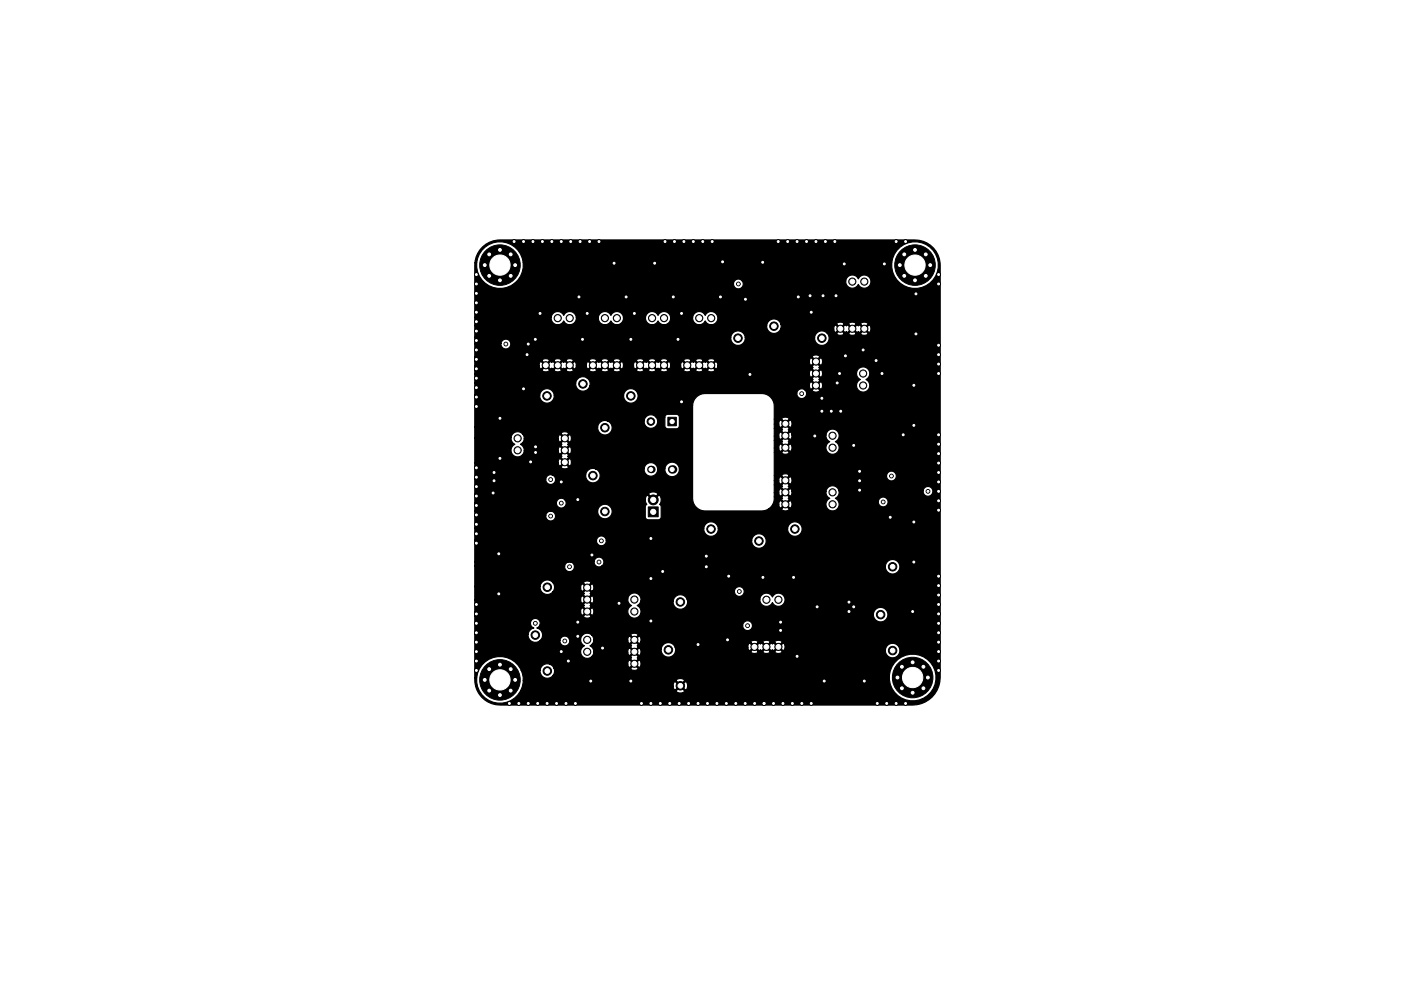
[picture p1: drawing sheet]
<svg xmlns="http://www.w3.org/2000/svg" width="297mm" height="210mm" viewBox="0 0 297 210" stroke-linecap="round" stroke-linejoin="round" font-family="sans-serif">
<g fill="#000" stroke="#000" stroke-width=".21">
<path d="M141.6 88.5h1.8v1.8h-1.8zM137.5 107.5h2v2.1h-2z"/>
<circle cx="101" cy="58.2" r=".4"/>
<circle cx="102.8" cy="56.2" r=".45"/>
<circle cx="103.7" cy="54" r=".45"/>
<circle cx="103.7" cy="58.5" r=".45"/>
<circle cx="106" cy="59.5" r=".45"/>
<circle cx="106" cy="53" r=".45"/>
<circle cx="106" cy="56.2" r="4.3"/>
<circle cx="108.3" cy="54" r=".45"/>
<circle cx="108.3" cy="58.5" r=".45"/>
<circle cx="109" cy="51.2" r=".4"/>
<circle cx="109.2" cy="56.2" r=".45"/>
<circle cx="111" cy="51.2" r=".4"/>
<circle cx="113" cy="51.2" r=".4"/>
<circle cx="115" cy="51.2" r=".4"/>
<circle cx="117" cy="51.2" r=".4"/>
<circle cx="119" cy="51.2" r=".4"/>
<circle cx="121" cy="51.2" r=".4"/>
<circle cx="123" cy="51.2" r=".4"/>
<circle cx="125" cy="51.2" r=".4"/>
<circle cx="127" cy="51.2" r=".4"/>
<circle cx="130.2" cy="55.8" r=".4"/>
<circle cx="138.8" cy="55.8" r=".4"/>
<circle cx="141" cy="51.2" r=".4"/>
<circle cx="143" cy="51.2" r=".4"/>
<circle cx="145" cy="51.2" r=".4"/>
<circle cx="147" cy="51.2" r=".4"/>
<circle cx="149" cy="51.2" r=".4"/>
<circle cx="151" cy="51.2" r=".4"/>
<circle cx="153.2" cy="55.5" r=".4"/>
<circle cx="161.7" cy="55.6" r=".4"/>
<circle cx="165" cy="51.2" r=".4"/>
<circle cx="167" cy="51.2" r=".4"/>
<circle cx="169" cy="51.2" r=".4"/>
<circle cx="171" cy="51.2" r=".4"/>
<circle cx="173" cy="51.2" r=".4"/>
<circle cx="175" cy="51.2" r=".4"/>
<circle cx="177" cy="51.2" r=".4"/>
<circle cx="179" cy="56" r=".4"/>
<circle cx="180.7" cy="59.7" r=".76"/>
<circle cx="183.3" cy="59.7" r=".76"/>
<circle cx="187.5" cy="56" r=".4"/>
<circle cx="190" cy="51.2" r=".4"/>
<circle cx="190.8" cy="56.2" r=".45"/>
<circle cx="191.7" cy="54" r=".45"/>
<circle cx="191.7" cy="58.5" r=".45"/>
<circle cx="192" cy="51.2" r=".4"/>
<circle cx="194" cy="56.2" r="4.3"/>
<circle cx="194" cy="59.5" r=".45"/>
<circle cx="194" cy="53" r=".45"/>
<circle cx="196.3" cy="54" r=".45"/>
<circle cx="196.3" cy="58.5" r=".45"/>
<circle cx="197.2" cy="56.2" r=".45"/>
<circle cx="199" cy="58.2" r=".4"/>
<circle cx="101" cy="62.2" r=".4"/>
<circle cx="101" cy="60.2" r=".4"/>
<circle cx="101" cy="66.2" r=".4"/>
<circle cx="101" cy="64.2" r=".4"/>
<circle cx="101" cy="68.2" r=".4"/>
<circle cx="101" cy="72.2" r=".4"/>
<circle cx="101" cy="70.2" r=".4"/>
<circle cx="101" cy="76.2" r=".4"/>
<circle cx="101" cy="78.2" r=".4"/>
<circle cx="101" cy="74.2" r=".4"/>
<circle cx="107.2" cy="73" r=".4"/>
<circle cx="111.8" cy="75.2" r=".4"/>
<circle cx="112" cy="73" r=".4"/>
<circle cx="113.5" cy="72" r=".4"/>
<circle cx="114.5" cy="66.5" r=".4"/>
<circle cx="115.7" cy="77.5" r=".76"/>
<circle cx="118.2" cy="77.5" r=".76"/>
<circle cx="118.2" cy="67.5" r=".76"/>
<circle cx="120.8" cy="77.5" r=".76"/>
<circle cx="120.8" cy="67.5" r=".76"/>
<circle cx="122.8" cy="63" r=".4"/>
<circle cx="123.5" cy="72" r=".4"/>
<circle cx="124.5" cy="66.5" r=".4"/>
<circle cx="125.7" cy="77.5" r=".76"/>
<circle cx="128.2" cy="77.5" r=".76"/>
<circle cx="128.2" cy="67.5" r=".76"/>
<circle cx="130.8" cy="77.5" r=".76"/>
<circle cx="130.8" cy="67.5" r=".76"/>
<circle cx="132.8" cy="63" r=".4"/>
<circle cx="133.7" cy="72" r=".4"/>
<circle cx="134.5" cy="66.5" r=".4"/>
<circle cx="135.7" cy="77.5" r=".76"/>
<circle cx="138.2" cy="77.5" r=".76"/>
<circle cx="138.2" cy="67.5" r=".76"/>
<circle cx="140.8" cy="77.5" r=".76"/>
<circle cx="140.8" cy="67.5" r=".76"/>
<circle cx="142.8" cy="63" r=".4"/>
<circle cx="143.7" cy="72" r=".4"/>
<circle cx="144.5" cy="66.5" r=".4"/>
<circle cx="145.7" cy="77.5" r=".76"/>
<circle cx="148.2" cy="77.5" r=".76"/>
<circle cx="148.2" cy="67.5" r=".76"/>
<circle cx="150.8" cy="77.5" r=".76"/>
<circle cx="150.8" cy="67.5" r=".76"/>
<circle cx="152.7" cy="63" r=".4"/>
<circle cx="156.5" cy="71.7" r=".9"/>
<circle cx="156.5" cy="60.2" r=".4"/>
<circle cx="158" cy="63.5" r=".4"/>
<circle cx="159" cy="79.4" r=".4"/>
<circle cx="164.1" cy="69.2" r=".9"/>
<circle cx="169.3" cy="63" r=".4"/>
<circle cx="171.7" cy="62.7" r=".4"/>
<circle cx="172" cy="66.2" r=".4"/>
<circle cx="173" cy="76.7" r=".76"/>
<circle cx="173" cy="79.2" r=".76"/>
<circle cx="174.2" cy="71.7" r=".9"/>
<circle cx="174.5" cy="62.7" r=".4"/>
<circle cx="177.3" cy="62.7" r=".4"/>
<circle cx="178" cy="79.2" r=".4"/>
<circle cx="178.2" cy="69.7" r=".76"/>
<circle cx="179.3" cy="75.5" r=".4"/>
<circle cx="180.7" cy="69.7" r=".76"/>
<circle cx="183" cy="79.2" r=".76"/>
<circle cx="183" cy="74.2" r=".4"/>
<circle cx="183.3" cy="69.7" r=".76"/>
<circle cx="185.7" cy="76.5" r=".4"/>
<circle cx="187" cy="79.2" r=".4"/>
<circle cx="194.2" cy="70.8" r=".4"/>
<circle cx="194.2" cy="62.3" r=".4"/>
<circle cx="199" cy="60.2" r=".4"/>
<circle cx="199" cy="77.2" r=".4"/>
<circle cx="199" cy="75.2" r=".4"/>
<circle cx="199" cy="73.2" r=".4"/>
<circle cx="199" cy="79.2" r=".4"/>
<circle cx="101" cy="82.2" r=".4"/>
<circle cx="101" cy="80.2" r=".4"/>
<circle cx="101" cy="86.2" r=".4"/>
<circle cx="101" cy="84.2" r=".4"/>
<circle cx="101" cy="99.2" r=".4"/>
<circle cx="106" cy="97.2" r=".4"/>
<circle cx="106" cy="88.7" r=".4"/>
<circle cx="109.8" cy="93" r=".76"/>
<circle cx="109.8" cy="95.5" r=".76"/>
<circle cx="111" cy="82.5" r=".4"/>
<circle cx="112.5" cy="98" r=".4"/>
<circle cx="113.5" cy="96" r=".4"/>
<circle cx="113.5" cy="94.8" r=".4"/>
<circle cx="116" cy="84" r=".9"/>
<circle cx="119.8" cy="93" r=".76"/>
<circle cx="119.8" cy="98.1" r=".76"/>
<circle cx="119.8" cy="95.5" r=".76"/>
<circle cx="123.6" cy="81.5" r=".9"/>
<circle cx="128.2" cy="90.7" r=".9"/>
<circle cx="133.7" cy="84" r=".9"/>
<circle cx="138" cy="89.4" r=".8"/>
<circle cx="144.5" cy="85.2" r=".4"/>
<circle cx="166.5" cy="89.9" r=".76"/>
<circle cx="166.5" cy="95" r=".76"/>
<circle cx="166.5" cy="92.4" r=".76"/>
<circle cx="170" cy="83.5" r=".4"/>
<circle cx="172.7" cy="92.5" r=".4"/>
<circle cx="173" cy="81.8" r=".76"/>
<circle cx="174.2" cy="87.2" r=".4"/>
<circle cx="174.3" cy="84.5" r=".4"/>
<circle cx="176.2" cy="87.2" r=".4"/>
<circle cx="176.5" cy="92.4" r=".76"/>
<circle cx="176.5" cy="95" r=".76"/>
<circle cx="177.5" cy="81.2" r=".4"/>
<circle cx="178.2" cy="87.2" r=".4"/>
<circle cx="181" cy="94.5" r=".4"/>
<circle cx="182.2" cy="100" r=".4"/>
<circle cx="183" cy="81.8" r=".76"/>
<circle cx="191.5" cy="92.2" r=".4"/>
<circle cx="193.7" cy="81.7" r=".4"/>
<circle cx="193.7" cy="90.2" r=".4"/>
<circle cx="199" cy="92.2" r=".4"/>
<circle cx="199" cy="96.2" r=".4"/>
<circle cx="199" cy="98.2" r=".4"/>
<circle cx="199" cy="94.2" r=".4"/>
<circle cx="101" cy="107.2" r=".4"/>
<circle cx="101" cy="111.2" r=".4"/>
<circle cx="101" cy="109.2" r=".4"/>
<circle cx="101" cy="105.2" r=".4"/>
<circle cx="101" cy="103.2" r=".4"/>
<circle cx="101" cy="101.2" r=".4"/>
<circle cx="101" cy="113.2" r=".4"/>
<circle cx="101" cy="115.2" r=".4"/>
<circle cx="104.5" cy="104.6" r=".4"/>
<circle cx="104.8" cy="102" r=".4"/>
<circle cx="104.8" cy="100.2" r=".4"/>
<circle cx="105.8" cy="117.5" r=".4"/>
<circle cx="116.8" cy="101.7" r=".4"/>
<circle cx="116.8" cy="109.5" r=".4"/>
<circle cx="119" cy="106.7" r=".4"/>
<circle cx="119" cy="102.2" r=".4"/>
<circle cx="122.5" cy="106" r=".4"/>
<circle cx="125.5" cy="117.7" r=".4"/>
<circle cx="125.7" cy="100.9" r=".9"/>
<circle cx="127" cy="119.2" r=".4"/>
<circle cx="127.5" cy="114.7" r=".4"/>
<circle cx="128.2" cy="108.5" r=".9"/>
<circle cx="138" cy="114.2" r=".4"/>
<circle cx="138.5" cy="106.1" r="1.05"/>
<circle cx="149.7" cy="118" r=".4"/>
<circle cx="150.7" cy="112.2" r=".9"/>
<circle cx="160.9" cy="114.8" r=".9"/>
<circle cx="166.5" cy="104.5" r=".76"/>
<circle cx="166.5" cy="101.9" r=".76"/>
<circle cx="166.5" cy="107" r=".76"/>
<circle cx="168.5" cy="112.2" r=".9"/>
<circle cx="176.5" cy="104.5" r=".76"/>
<circle cx="176.5" cy="107" r=".76"/>
<circle cx="182.2" cy="104" r=".4"/>
<circle cx="182.2" cy="102" r=".4"/>
<circle cx="187.3" cy="106.5" r=".4"/>
<circle cx="188.7" cy="109.7" r=".4"/>
<circle cx="189" cy="101" r=".4"/>
<circle cx="193.7" cy="110.7" r=".4"/>
<circle cx="193.7" cy="119.2" r=".4"/>
<circle cx="196.7" cy="104.2" r=".4"/>
<circle cx="199" cy="102.2" r=".4"/>
<circle cx="199" cy="100.2" r=".4"/>
<circle cx="199" cy="108.2" r=".4"/>
<circle cx="199" cy="106.2" r=".4"/>
<circle cx="199" cy="104.2" r=".4"/>
<circle cx="101" cy="128.2" r=".4"/>
<circle cx="101" cy="136.2" r=".4"/>
<circle cx="101" cy="138.2" r=".4"/>
<circle cx="101" cy="130.2" r=".4"/>
<circle cx="101" cy="132.2" r=".4"/>
<circle cx="101" cy="134.2" r=".4"/>
<circle cx="105.8" cy="126" r=".4"/>
<circle cx="113.5" cy="134.7" r=".9"/>
<circle cx="113.5" cy="132.2" r=".4"/>
<circle cx="116" cy="124.6" r=".9"/>
<circle cx="119" cy="138.2" r=".4"/>
<circle cx="119.8" cy="136" r=".4"/>
<circle cx="120.8" cy="120.2" r=".4"/>
<circle cx="122.5" cy="135" r=".4"/>
<circle cx="122.5" cy="132" r=".4"/>
<circle cx="124.5" cy="135.7" r=".76"/>
<circle cx="124.5" cy="138.3" r=".76"/>
<circle cx="124.5" cy="124.7" r=".76"/>
<circle cx="124.5" cy="129.7" r=".76"/>
<circle cx="124.5" cy="127.2" r=".76"/>
<circle cx="127.7" cy="137.5" r=".4"/>
<circle cx="131.2" cy="128" r=".4"/>
<circle cx="134.5" cy="138.3" r=".76"/>
<circle cx="134.5" cy="135.7" r=".76"/>
<circle cx="134.5" cy="129.7" r=".76"/>
<circle cx="134.5" cy="127.2" r=".76"/>
<circle cx="138" cy="131.7" r=".4"/>
<circle cx="138" cy="122.7" r=".4"/>
<circle cx="140.5" cy="121.2" r=".4"/>
<circle cx="141.7" cy="137.9" r=".9"/>
<circle cx="144.2" cy="127.7" r=".9"/>
<circle cx="148" cy="136.7" r=".4"/>
<circle cx="149.7" cy="120.2" r=".4"/>
<circle cx="154.2" cy="135.7" r=".4"/>
<circle cx="154.5" cy="122.2" r=".4"/>
<circle cx="156.7" cy="125.5" r=".4"/>
<circle cx="158.5" cy="132.7" r=".4"/>
<circle cx="160" cy="137.2" r=".76"/>
<circle cx="161.7" cy="122.5" r=".4"/>
<circle cx="162.5" cy="127.2" r=".76"/>
<circle cx="162.5" cy="137.2" r=".76"/>
<circle cx="165" cy="127.2" r=".76"/>
<circle cx="165" cy="137.2" r=".76"/>
<circle cx="165.5" cy="133.7" r=".4"/>
<circle cx="165.5" cy="132" r=".4"/>
<circle cx="168.3" cy="122.5" r=".4"/>
<circle cx="169" cy="139.2" r=".4"/>
<circle cx="173.2" cy="128.7" r=".4"/>
<circle cx="180" cy="129.7" r=".4"/>
<circle cx="180" cy="127.7" r=".4"/>
<circle cx="181" cy="128.7" r=".4"/>
<circle cx="186.7" cy="130.4" r=".9"/>
<circle cx="189.2" cy="120.2" r=".9"/>
<circle cx="189.2" cy="138" r=".9"/>
<circle cx="193.5" cy="129.7" r=".4"/>
<circle cx="199" cy="122.2" r=".4"/>
<circle cx="199" cy="128.2" r=".4"/>
<circle cx="199" cy="136.2" r=".4"/>
<circle cx="199" cy="138.2" r=".4"/>
<circle cx="199" cy="124.2" r=".4"/>
<circle cx="199" cy="134.2" r=".4"/>
<circle cx="199" cy="126.2" r=".4"/>
<circle cx="199" cy="132.2" r=".4"/>
<circle cx="199" cy="130.2" r=".4"/>
<circle cx="101" cy="142.2" r=".4"/>
<circle cx="101" cy="140.2" r=".4"/>
<circle cx="102.8" cy="144.2" r=".45"/>
<circle cx="103.7" cy="146.5" r=".45"/>
<circle cx="103.7" cy="142" r=".45"/>
<circle cx="106" cy="144.2" r="4.3"/>
<circle cx="106" cy="141" r=".45"/>
<circle cx="106" cy="147.5" r=".45"/>
<circle cx="108" cy="149.2" r=".4"/>
<circle cx="108.3" cy="146.5" r=".45"/>
<circle cx="108.3" cy="142" r=".45"/>
<circle cx="109.2" cy="144.2" r=".45"/>
<circle cx="110" cy="149.2" r=".4"/>
<circle cx="112" cy="149.2" r=".4"/>
<circle cx="114" cy="149.2" r=".4"/>
<circle cx="116" cy="149.2" r=".4"/>
<circle cx="116" cy="142.4" r=".9"/>
<circle cx="118" cy="149.2" r=".4"/>
<circle cx="120" cy="149.2" r=".4"/>
<circle cx="120.5" cy="140.2" r=".4"/>
<circle cx="122" cy="149.2" r=".4"/>
<circle cx="125.2" cy="144.5" r=".4"/>
<circle cx="133.7" cy="144.5" r=".4"/>
<circle cx="134.5" cy="140.8" r=".76"/>
<circle cx="136" cy="149.2" r=".4"/>
<circle cx="138" cy="149.2" r=".4"/>
<circle cx="140" cy="149.2" r=".4"/>
<circle cx="142" cy="149.2" r=".4"/>
<circle cx="144" cy="149.2" r=".4"/>
<circle cx="144.2" cy="145.5" r=".9"/>
<circle cx="146" cy="149.2" r=".4"/>
<circle cx="148" cy="149.2" r=".4"/>
<circle cx="150" cy="149.2" r=".4"/>
<circle cx="152" cy="149.2" r=".4"/>
<circle cx="154" cy="149.2" r=".4"/>
<circle cx="156" cy="149.2" r=".4"/>
<circle cx="158" cy="149.2" r=".4"/>
<circle cx="160" cy="149.2" r=".4"/>
<circle cx="162" cy="149.2" r=".4"/>
<circle cx="164" cy="149.2" r=".4"/>
<circle cx="166" cy="149.2" r=".4"/>
<circle cx="168" cy="149.2" r=".4"/>
<circle cx="170" cy="149.2" r=".4"/>
<circle cx="172" cy="149.2" r=".4"/>
<circle cx="174.7" cy="144.5" r=".4"/>
<circle cx="183.2" cy="144.5" r=".4"/>
<circle cx="186" cy="149.2" r=".4"/>
<circle cx="188" cy="149.2" r=".4"/>
<circle cx="190" cy="149.2" r=".4"/>
<circle cx="190.3" cy="143.7" r=".45"/>
<circle cx="191.2" cy="146" r=".45"/>
<circle cx="191.2" cy="141.5" r=".45"/>
<circle cx="192" cy="149.2" r=".4"/>
<circle cx="193.5" cy="140.5" r=".45"/>
<circle cx="193.5" cy="147" r=".45"/>
<circle cx="193.5" cy="143.7" r="4.3"/>
<circle cx="195.8" cy="141.5" r=".45"/>
<circle cx="195.8" cy="146" r=".45"/>
<circle cx="196.7" cy="143.7" r=".45"/>
<circle cx="199" cy="140.2" r=".4"/>
<circle cx="199" cy="142.2" r=".4"/>
</g>
<g fill="#000">
<circle cx="138" cy="99.6" r=".8"/>
<circle cx="142.5" cy="99.6" r=".9"/>
</g>
<path d="M102.4 52.3a5.3 5.3 0 0 1 3.6-1.4l88.9 .1a5.3 5.3 0 0 1 4.4 5.3v87.4a5.8 5.8 0 0 1-5.8 5.9l-88.4-.1a5.4 5.4 0 0 1-4.4-5.7h.4v.9a5 5 0 0 0 3.9 4.4 5 5 0 0 0 5.4-2.5h33v.2l.9 .2 .8-.2v-.2l-.9-.9-.8 .9h-33l.4-1h31.9l.2 .7 .3 .1 .9-.9h.3l.9 .9a1.06 1.06 0 0 0 0-1.8l-.9 .9h-.3l-.9-.9-.3 .1-.2 .9h-31.9l.1-1.2h32.5l.8 .9 .9-.9v-.2l-.9-.2-.8 .2v.2h-32.5v-.6l-.4-1.6h4a1.54 1.54 0 0 0 1 1.6 1.54 1.54 0 0 0 1.8-.5h71.3v.9a5 5 0 0 0 7.5 3.8 5 5 0 0 0 0-8.5 5 5 0 0 0-7.5 3.8h-71.3l.3-.8-.1-.7h16.2a.92 .92 0 0 0 1.6 0l-.8-.8-.8 .8h-16.2l-.5-.6-.5-.3h16.6l.2 .6 .2 .1 .8-.8h.4l.8 .8a.92 .92 0 0 0 0-1.6l-.8 .8h-.4l-.8-.8-.2 .1-.2 .8h-16.6a1.54 1.54 0 0 0-2 1.3h-4l-.1-.3a5 5 0 0 0-5.4-2.5 5 5 0 0 0-3.9 4.4h-.4v-9.2h11.3v.3a1.54 1.54 0 0 0 .9 1.3 1.54 1.54 0 0 0 1.6-.3h4.2v.2a1.04 1.04 0 0 0 1.3 .9 1.04 1.04 0 0 0 .7-1.4h2.4l.2 .8 .6 .6a1.4 1.4 0 0 0-.5 2.1 1.4 1.4 0 0 0 2.1 .2h8.2l.2 .3-.2 .3 .8 .7 .8-.7-.2-.3 .2-.3-.8-.8-.8 .8h-8.2l.4-.9h7.2a.6 .6 0 0 0 .4 .7l.8-.8h.4l.8 .8 .2-.1 .2-.5-.1-.8h4.4a1.54 1.54 0 0 0 1.3 1.7 1.54 1.54 0 0 0 1.7-1.2h16v.3l.8 .2 .7-.2v-.3h1a.92 .92 0 0 0 1.6 0h1v.3l.8 .2 .7-.2v-.3l-.8-.8-.7 .8h-1l-.8-.8-.8 .8h-1l-.7-.8-.8 .8h-16l-.1-.9h15.5l.2 .7h.2l.8-.8h.3l.8 .8 .3-.2 .3 .2 .8-.8h.4l.8 .8 .3-.2 .3 .2 .8-.8h.3l.8 .8 .3-.1h21.4v.3a1.54 1.54 0 0 0 2.4 1.1 1.54 1.54 0 0 0 0-2.6 1.54 1.54 0 0 0-2.4 1.2h-21.4l.1-.7a.6 .6 0 0 0-.4-.7l-.8 .7h-.3l-.8-.7-.3 .2-.3-.2-.8 .7h-.4l-.8-.7-.3 .2-.3-.2-.8 .7h-.3l-.8-.7h-.2l-.2 .8h-15.5a1.54 1.54 0 0 0-1.6-.9 1.54 1.54 0 0 0-1.3 1.3h-4.4l-.3-.2-.8 .8h-.4l-.8-.8-.2 .1-.2 .8h-7.2l-.2-.8-.6-.6 .4-.3h8.2l.2 .3-.2 .3 .8 .8 .8-.8-.2-.3 .2-.3-.8-.8-.8 .8h-8.2l.4-.9h7.2a.6 .6 0 0 0 .4 .7l.8-.8h.4l.8 .8 .3-.2h23.4l.8 .8 .7-.8h1l.8 .8 .8-.8h1l.7 .8 .8-.8a.92 .92 0 0 0-1.5 0h-1l-.1-.3-.8-.2-.6 .2-.1 .3h-1a.92 .92 0 0 0-1.5 0h-23.4l.1-.6a.6 .6 0 0 0-.4-.7l-.8 .7h-.4l-.8-.7h-.2l-.2 .8h-7.2l-.1-.5-.3-.5h8.2l.8 .8 .8-.8a.92 .92 0 0 0-1.6 0h-8.2l-.1-.1a1.4 1.4 0 0 0-2.3 .9l-2.4-.1a1.04 1.04 0 0 0-1.2-.5 1.04 1.04 0 0 0-.8 .9h-4.2l.2-.2a1.54 1.54 0 0 0-.9-2.5l.7-.6h43a1.04 1.04 0 0 0 1.4 1.1 1.04 1.04 0 0 0 .3-1.7 1.04 1.04 0 0 0-1.7 .4v.2h-43a1.04 1.04 0 0 0-.6-1.3 1.04 1.04 0 0 0-1.4 .6 1.04 1.04 0 0 0 .7 1.3l-.9 .6-.3 .8h-11.3v-3.9h23a.92 .92 0 0 0 1.6 0l-.8-.8-.8 .8h-23v-.9h22.4l.2 .7h.2l.8-.8h.4l.8 .8a.92 .92 0 0 0 0-1.5l-.8 .7h-.4l-.8-.7h-.2l-.2 .8h-22.4v-1.6h23l.2 .3-.2 .3 .8 .8 .8-.8-.2-.3 .2-.3-.8-.8-.8 .8h-23v-.9h22.4l.2 .6 .2 .1 .8-.8h.4l.8 .8a.76 .76 0 0 0 .4-.9h7.2l.2 .8 .6 .6a1.4 1.4 0 0 0-.4 2.3 1.4 1.4 0 0 0 2.3-.5h49.4v.3a1.54 1.54 0 0 0 2.3 1.1 1.54 1.54 0 0 0 0-2.6 1.54 1.54 0 0 0-2.3 1.2h-49.4v-.1a1.39 1.39 0 0 0-.7-1.7l.5-.4 .3-.5h6.8v.3a1.54 1.54 0 0 0 1.9 1.3 1.54 1.54 0 0 0 1.1-2.1h15.4v.3a1.4 1.4 0 0 0 1.2 1.2 1.4 1.4 0 0 0 1.5-.8 1.4 1.4 0 0 0 2.1 .5 1.4 1.4 0 0 0 0-2.2 1.4 1.4 0 0 0-2.1 .6 1.4 1.4 0 0 0-1.5-.8 1.4 1.4 0 0 0-1.2 1.2h-15.4l-.1-.1a1.54 1.54 0 0 0-1.7-.8 1.54 1.54 0 0 0-1.2 1.4h-6.8v-.3a1.4 1.4 0 0 0-1.3-1.5 1.4 1.4 0 0 0-1.5 1.3h-7.2l-.2-.6-.2-.1-.8 .8h-.4l-.8-.8a.75 .75 0 0 0-.4 .9h-22.4v-2.9h13.8v.3a1.54 1.54 0 0 0 1 1.3 1.54 1.54 0 0 0 1.7-.4h6.5l.2 .3-.2 .3 .8 .8 .8-.8-.2-.3 .2-.3-.8-.8-.8 .8h-6.5l.4-.9h5.5l.2 .7 .2 .1 .8-.8h.4l.8 .8 30.2-.1a1.04 1.04 0 0 0 1.4 1.1 1.04 1.04 0 0 0 .4-1.8 1.04 1.04 0 0 0-1.7 .5l-.1 .2h-30l.2-.8a.6 .6 0 0 0-.4-.7l-.8 .8h-.4l-.8-.8h-.2l-.2 .8h-5.5l-.3-1h6.4l.8 .8 .8-.8a.92 .92 0 0 0-1.6 0l-6.5-.1a1.54 1.54 0 0 0-1.6-.5 1.54 1.54 0 0 0-1.1 1.3h-13.8v-4.3h19v.3a1.04 1.04 0 0 0 1.6 .7 1.04 1.04 0 0 0 0-1.7 1.04 1.04 0 0 0-1.6 .7h-19v-1h25.3v.3a1.04 1.04 0 0 0 1.6 .7h60.1v.3a1.54 1.54 0 0 0 2.4 1.2 1.54 1.54 0 0 0 0-2.7 1.54 1.54 0 0 0-2.4 1.2h-60a1.04 1.04 0 0 0-.2-1.8 1.04 1.04 0 0 0-1.5 .8h-25.3v-4.5h25.8v.3a1.04 1.04 0 0 0 1.1 .9 1.04 1.04 0 0 0 .9-1.2h30.9v.3a1.54 1.54 0 0 0 2.3 1.2 1.54 1.54 0 0 0 0-2.6 1.54 1.54 0 0 0-2.3 1.1h-30.9v-.2a1.04 1.04 0 0 0-1.1-.7 1.04 1.04 0 0 0-.9 .9h-25.8v-2.5h48.5v.3a1.54 1.54 0 0 0 1.7 1.4 1.54 1.54 0 0 0 1.4-1.7h14.7v.3a1.54 1.54 0 0 0 2.3 1.2 1.54 1.54 0 0 0 0-2.7 1.54 1.54 0 0 0-2.3 1.2h-14.7l-.1-.3a1.54 1.54 0 0 0-1.6-1.1 1.54 1.54 0 0 0-1.4 1.4h-48.5v-2.7h15v.2a1.04 1.04 0 0 0 1.6 .8 1.04 1.04 0 0 0 0-1.8 1.04 1.04 0 0 0-1.6 .8h-15v-1h26v.3a1.54 1.54 0 0 0 2.4 1.1 1.54 1.54 0 0 0 0-2.6 1.54 1.54 0 0 0-2.4 1.2h-26v-1.8h17.3v.3a1.04 1.04 0 0 0 1.4 .8 1.04 1.04 0 0 0 .4-1.6h17l.4 .9-.4 .4v2.2a.64 .64 0 0 0 .7 .7h2.2l.4-.3 .1-2.5-.4-.5a1.28 1.28 0 0 0-.1-1.9l-1.2 1.2-1.2-1.2a.98 .98 0 0 0-.5 1h-17a1.04 1.04 0 0 0-1.1-.3 1.04 1.04 0 0 0-.7 .8h-17.3v-1.7h36.8l1 1 1-1-.1-.3-1-.2-.8 .2-.1 .3h-36.8v-3.3h15a1.04 1.04 0 0 0 .9 1.2 1.04 1.04 0 0 0 1.2-.8 1.04 1.04 0 0 0-.7-1.2h7.1v.3a1.54 1.54 0 0 0 2.5 1 1.54 1.54 0 0 0-.5-2.6h10.4v.2a1.44 1.44 0 0 0 1.5 1.3 1.44 1.44 0 0 0 1.3-1.6h1.6v.3a1.54 1.54 0 0 0 2.3 1.2 1.54 1.54 0 0 0 0-2.6 1.54 1.54 0 0 0-2.3 1.1h-1.6v-.2a1.44 1.44 0 0 0-1.5-1 1.44 1.44 0 0 0-1.3 1.3l-10.4-.1a1.54 1.54 0 0 0-2 1.4h-7.1a1.04 1.04 0 0 0-1.4 .8h-15v-2.6h18.3v.3l.8 .2 .7-.2v-.3l-.7-.7-.8 .7h-18.3v-.8h17.6a.6 .6 0 0 0 .5 .7l.8-.8h.3l.8 .8 .3-.1 .2-.8-.2-.6-.3-.1-.8 .8h-.3l-.8-.8a.75 .75 0 0 0-.5 .9h-17.6v-5.3h7.7l.1 .8 .7 .6a1.4 1.4 0 0 0-.6 2.1 1.4 1.4 0 0 0 2.2 .1h8.2l.2 .3-.2 .3 .8 .8 .7-.8-.2-.3 .2-.3-.7-.8-.8 .8h-8.2l.3-.9h7.2a.6 .6 0 0 0 .5 .7l.8-.8h.3l.8 .8h.3l.2-.8-.2-.7h-.3l-.8 .7h-.3l-.8-.7a.75 .75 0 0 0-.5 .8h-7.2l-.1-.7-.7-.6 .5-.3h8.2l.2 .3-.2 .3 .8 .8 .7-.8-.2-.3 .2-.3-.7-.8-.8 .8h-8.2l.3-.9h7.2l.2 .6 .3 .1 .8-.8h.3l.8 .8a.92 .92 0 0 0 0-1.6l-.8 .8h-.3l-.8-.8-.3 .1-.2 .8h-7.2v-.5l-.3-.6h8.2l.8 .8 .7-.8a.92 .92 0 0 0-1.5 0h-8.2l-.2-.1a1.4 1.4 0 0 0-2.2 1h-7.7v-2.3h26v.3a1.54 1.54 0 0 0 2.5 1.1 1.54 1.54 0 0 0-.4-2.7h7.8v.3a1.44 1.44 0 0 0 1.9 1.2 1.44 1.44 0 0 0 .6-2.3h1.9v1.8a.64 .64 0 0 0 .6 .7h1.8l.5-.2 .1-.5v-1.8a.64 .64 0 0 0-.6-.6h-1.9l-.4 .2-.1 .4h-1.9a1.44 1.44 0 0 0-1.5-.4 1.44 1.44 0 0 0-1 1.2h-7.9a1.54 1.54 0 0 0-2 1.3h-26v-4.5h46.1v19.7l.2 .9 .6 .9 .8 .6 1.1 .2h12l1.5-.4h2.7a.92 .92 0 0 0 1.6 0l-.8-.8-.8 .8h-2.7l.8-.9h1.3a.6 .6 0 0 0 .4 .7l.8-.8h.4l.8 .8 .2-.1 .2-.8-.2-.6-.2-.1-.8 .8h-.4l-.8-.8a.75 .75 0 0 0-.4 .9h-1.3l.3-.8 .1-.9h1.5l.2 .3-.2 .3 .8 .8 .8-.8-.2-.3 .2-.3-.8-.8-.8 .8h-1.5v-.9h.9a.6 .6 0 0 0 .4 .7l.8-.7h.4l.8 .7h.2l.1-.3 .1-.6h7.2l.2 .8 .6 .6a1.4 1.4 0 0 0-.7 1.9 1.4 1.4 0 0 0 1.9 .7 1.4 1.4 0 0 0 .7-1.9h8.4v.2a1.04 1.04 0 0 0 1.6 .8 1.04 1.04 0 0 0 0-1.8 1.04 1.04 0 0 0-1.6 .8h-8.4l-.7-.7a1.38 1.38 0 0 0 .8-1.6h17.8v.3a1.04 1.04 0 0 0 1.6 .7 1.04 1.04 0 0 0 0-1.7 1.04 1.04 0 0 0-1.6 .7h-17.8a1.4 1.4 0 0 0-1.5-1 1.4 1.4 0 0 0-1.3 1.2h-7.2l-.2-.6h-.2l-.8 .8h-.4l-.8-.8a.75 .75 0 0 0-.4 .8h-.9v-1.6h1.5l.2 .3-.2 .3 .8 .8 .8-.8-.2-.3 .2-.3-.8-.8-.8 .8h-1.5v-.9h.9a.6 .6 0 0 0 .4 .7l.8-.8h.4l.8 .8 .2-.1 .2-.8-.2-.6-.2-.1-.8 .8h-.4l-.8-.8a.75 .75 0 0 0-.4 .9h-.9v-1h1.5l.8 .7 .8-.8h20.7v.2a1.04 1.04 0 0 0 1.5 .8 1.04 1.04 0 0 0 0-1.8 1.04 1.04 0 0 0-1.5 .8h-20.7l-.3-.3-.6-.1-.6 .2-.1 .3h-1.5v-5.1h1.5a.92 .92 0 0 0 1.6 0l-.8-.7-.8 .7h-1.5v-.8h.9l.2 .6 .2 .1 .8-.8h.4l.8 .8a.92 .92 0 0 0 0-1.6l-.8 .8h-.4l-.8-.8-.2 .1-.2 .8h-.9v-1.7h1.5l.2 .3-.2 .3 .8 .8 .8-.8-.2-.3 .2-.3-.8-.8-.8 .8h-1.5v-.9h.9l.2 .7h.2l.8-.8h.4l.8 .8a.76 .76 0 0 0 .4-.9h7.2l.2 .8 .6 .6a1.4 1.4 0 0 0-.5 2.2 1.4 1.4 0 0 0 2.2 0 1.4 1.4 0 0 0-.5-2.2 1.4 1.4 0 0 0 .2-2.4 1.4 1.4 0 0 0-2.2 1h-7.2l-.2-.6h-.2l-.8 .7h-.4l-.8-.7a.75 .75 0 0 0-.4 .8h-.9v-1.6h1.5l.2 .3-.2 .3 .8 .8 .8-.8-.2-.3 .2-.3-.8-.8-.8 .8h-1.5v-.9h.9a.6 .6 0 0 0 .4 .7l.8-.8h.4l.8 .8 .2-.1 .2-.8-.2-.6-.2-.1-.8 .8h-.4l-.8-.8a.75 .75 0 0 0-.4 .9h-.9v-1.1h1.5l.8 .8 .8-.8-.1-.2-.8-.2-.6 .2-.1 .2h-1.5v-2.8l-.3-1-.5-.8-.5-.4-1.4-.4h-12.5l-.6 .2-.8 .6-.6 .9-.2 .9h-46.1v-2.3h13.7a1.54 1.54 0 0 0 1.6 1.7 1.54 1.54 0 0 0 1.5-1.7h14.7v.3a1.54 1.54 0 0 0 1.9 1.4 1.54 1.54 0 0 0 1.1-2.1h33.7v.2a1.04 1.04 0 0 0 1.5 .9 1.04 1.04 0 0 0 .3-1.7h1.5l.1 .2 .8 .2 .6-.2 .1-.2-.8-.8-.8 .8h-1.5a1.04 1.04 0 0 0-1.1-.2 1.04 1.04 0 0 0-.7 .8h-33.7l-.1-.1a1.54 1.54 0 0 0-1.7-.8 1.54 1.54 0 0 0-1.2 1.3h-14.7l-.1-.2a1.54 1.54 0 0 0-1.6-1.1 1.54 1.54 0 0 0-1.4 1.3h-13.7v-2.5h21.4v.3a1.54 1.54 0 0 0 1.4 1.4 1.54 1.54 0 0 0 1.6-1.1h46.5l.2 .6 .2 .1 .8-.8h.4l.8 .8a.92 .92 0 0 0 0-1.6l-.8 .8h-.4l-.8-.8-.2 .1-.2 .8h-46.5v-.9l-.6-.8h47.7l.2 .3-.2 .3 .8 .8 .8-.8-.2-.3 .2-.3-.8-.8-.8 .8h-47.7l-.2-.1a1.54 1.54 0 0 0-2.2 1.2h-21.4v-2h70.9l.2 .7h.2l.8-.8h.4l.8 .8a.76 .76 0 0 0 .4-.9h7.2l.2 .8 .6 .6a1.4 1.4 0 0 0-.5 2.2 1.4 1.4 0 0 0 2.2 0 1.4 1.4 0 0 0-.5-2.2 1.4 1.4 0 0 0 .2-2.4 1.4 1.4 0 0 0-2.2 1h-7.2l-.2-.6h-.2l-.8 .7h-.4l-.8-.7a.75 .75 0 0 0-.4 .8h-70.9v-.8h14.2l.1 .2 .8 .2 .6-.2 .1-.2h1a.92 .92 0 0 0 1.5 0h1l.1 .2 .8 .2 .6-.2 .1-.2h3.3a.92 .92 0 0 0 1.6 0h1v.2l.8 .2 .7-.2v-.2h1a.92 .92 0 0 0 1.6 0h3.3l.1 .2 .8 .2 .6-.2 .1-.2h1a.92 .92 0 0 0 1.5 0h1l.1 .2 .8 .2 .6-.2 .1-.2h3.3a.92 .92 0 0 0 1.6 0h1v.2l.8 .2 .7-.2v-.2h1a.92 .92 0 0 0 1.6 0l-.8-.8-.8 .8h-1l-.8-.8-.7 .8h-1l-.8-.8-.8 .8h-3.3l-.8-.8-.8 .8h-1l-.8-.8-.7 .8h-1l-.8-.8-.8 .8h-3.3l-.8-.8-.8 .8h-1l-.8-.8-.7 .8h-1l-.8-.8-.8 .8h-3.3l-.8-.8-.8 .8h-1l-.8-.8-.7 .8h-1l-.8-.8-.8 .8h-14.2v-.9h13.6a.6 .6 0 0 0 .4 .7l.8-.8h.4l.8 .8 .3-.2 .3 .2 .8-.8h.3l.8 .8 .3-.2 .3 .2 .8-.8h.4l.8 .8 .2-.1 .2-.6h2.1a.6 .6 0 0 0 .4 .7l.8-.8h.4l.8 .8 .3-.2 .3 .2 .8-.8h.3l.8 .8 .3-.2 .3 .2 .8-.8h.4l.8 .8 .2-.1 .2-.6h2.1a.6 .6 0 0 0 .4 .7l.8-.8h.4l.8 .8 .3-.2 .3 .2 .8-.8h.3l.8 .8 .3-.2 .3 .2 .8-.8h.4l.8 .8 .2-.1 .2-.6h2.1a.6 .6 0 0 0 .4 .7l.8-.8h.4l.8 .8 .3-.2 .3 .2 .8-.8h.3l.8 .8 .3-.2 .3 .2 .8-.8h.4l.8 .8 .2-.1 .2-.5h20l.2 .3-.2 .3 .8 .8 .8-.8-.2-.3 .2-.3-.8-.8-.8 .8h-20l-.2-.9h19.6a.6 .6 0 0 0 .4 .7l.8-.8h.4l.8 .8 .2-.1 .2-.8-.2-.6-.2-.1-.8 .8h-.4l-.8-.8a.75 .75 0 0 0-.4 .9l-19.8-.1-.8 .8h-.4l-.8-.8-.3 .2-.3-.2-.8 .8h-.3l-.8-.8-.3 .2-.3-.2-.8 .8h-.4l-.8-.8a.75 .75 0 0 0-.4 .9h-2.1v-.2a.6 .6 0 0 0-.4-.7l-.8 .8h-.4l-.8-.8-.3 .2-.3-.2-.8 .8h-.3l-.8-.8-.3 .2-.3-.2-.8 .8h-.4l-.8-.8-.2 .1-.2 .8h-2.1l-.1-.7-.3-.2-.8 .8h-.4l-.8-.8-.3 .2-.3-.2-.8 .8h-.3l-.8-.8-.3 .2-.3-.2-.8 .8h-.4l-.8-.8a.75 .75 0 0 0-.4 .9h-2.1v-.2a.6 .6 0 0 0-.4-.7l-.8 .8h-.4l-.8-.8-.3 .2-.3-.2-.8 .8h-.3l-.8-.8-.3 .2-.3-.2-.8 .8h-.4l-.8-.8-.2 .1-.2 .8h-13.6v-1.1h14.2l.8 .8 .8-.8h1l.7 .8 .8-.8h1l.8 .8 .8-.8h3.3l.8 .8 .8-.8h1l.7 .8 .8-.8h1l.8 .8 .8-.8h3.3l.8 .8 .8-.8h1l.7 .8 .8-.8h1l.8 .8 .8-.8h3.3l.8 .8 .8-.8h1l.7 .8 .8-.8h1l.8 .8 .8-.8-.1-.2-.8-.2-.6 .2-.1 .2h-1a.92 .92 0 0 0-1.5 0h-1l-.1-.2-.8-.2-.6 .2-.1 .2h-3.3a.92 .92 0 0 0-1.6 0h-1v-.2l-.8-.2-.7 .2v.2h-1a.92 .92 0 0 0-1.6 0h-3.3l-.1-.2-.8-.2-.6 .2-.1 .2h-1a.92 .92 0 0 0-1.5 0h-1l-.1-.2-.8-.2-.6 .2-.1 .2h-3.3a.92 .92 0 0 0-1.6 0h-1v-.2l-.8-.2-.7 .2v.2h-1a.92 .92 0 0 0-1.6 0h-14.2v-.8h71.5l.8 .8 .8-.8-.1-.2-.8-.2-.6 .2-.1 .2h-71.5v-2.8h5.5a1.04 1.04 0 0 0 1.4 1.1 1.04 1.04 0 0 0 .4-1.8 1.04 1.04 0 0 0-1.7 .5l-.1 .2h-5.5v-1.3h54.2a1.54 1.54 0 0 0 1.6 1.7 1.54 1.54 0 0 0 1.5-1.7h14.7v.3a1.54 1.54 0 0 0 2.2 1.3 1.54 1.54 0 0 0 .5-2.5h2l.1 .3 .7 .2 .7-.2 .1-.3h.9a.92 .92 0 0 0 1.6 0h1v.3l.8 .2 .7-.2v-.3l-.7-.8-.8 .8h-1l-.8-.8-.8 .8h-.9l-.8-.8-.8 .8h-2a1.54 1.54 0 0 0-1.6-.4 1.54 1.54 0 0 0-1.1 1.3h-14.7l-.1-.3a1.54 1.54 0 0 0-1.6-1.1 1.54 1.54 0 0 0-1.4 1.4h-54.2v-2.5h61.9v.3a1.54 1.54 0 0 0 1.2 1.3 1.54 1.54 0 0 0 1.7-.9h11.3l.2 .7h.2l.8-.8h.3l.8 .8 .3-.2 .3 .2 .8-.8h.4l.8 .8 .3-.2 .3 .2 .8-.8h.3l.8 .8a.92 .92 0 0 0 0-1.5l-.8 .7h-.3l-.8-.7-.3 .2-.3-.2-.8 .7h-.4l-.8-.7-.3 .2-.3-.2-.8 .7h-.3l-.8-.7h-.2l-.2 .8h-11.3l.1-1h11.8l.8 .8 .8-.8h.9l.8 .8 .8-.8h1l.8 .8 .7-.8v-.3l-.8-.2-.7 .2v.3h-1a.92 .92 0 0 0-1.6 0h-.9l-.1-.3-.8-.2-.6 .2-.1 .3h-11.8a1.54 1.54 0 0 0-1.7-1.1 1.54 1.54 0 0 0-1.3 1.4h-61.9v-1.7h16.2v.2a1.4 1.4 0 0 0 1.1 1.3 1.4 1.4 0 0 0 1.5-.8 1.4 1.4 0 0 0 1.7 .8 1.4 1.4 0 0 0 1-1.5h4.7v.2a1.4 1.4 0 0 0 1.1 1.3 1.4 1.4 0 0 0 1.5-.8 1.4 1.4 0 0 0 1.7 .8 1.4 1.4 0 0 0 1-1.5h4.7v.2a1.4 1.4 0 0 0 1.1 1.3 1.4 1.4 0 0 0 1.5-.8 1.4 1.4 0 0 0 1.7 .8 1.4 1.4 0 0 0 1-1.5h4.7v.2a1.4 1.4 0 0 0 1.1 1.3 1.4 1.4 0 0 0 1.5-.8 1.4 1.4 0 0 0 2.2 .5 1.4 1.4 0 0 0 0-2.2 1.4 1.4 0 0 0-2.2 .5 1.4 1.4 0 0 0-1.5-.8 1.4 1.4 0 0 0-1.1 1.3h-4.7l-.1-.3a1.4 1.4 0 0 0-1.2-1 1.4 1.4 0 0 0-1.4 .8 1.4 1.4 0 0 0-1.5-.8 1.4 1.4 0 0 0-1.1 1.3h-4.7l-.1-.3a1.4 1.4 0 0 0-1.2-1 1.4 1.4 0 0 0-1.4 .8 1.4 1.4 0 0 0-1.5-.8 1.4 1.4 0 0 0-1.1 1.3h-4.7l-.1-.3a1.4 1.4 0 0 0-1.2-1 1.4 1.4 0 0 0-1.4 .8 1.4 1.4 0 0 0-1.5-.8 1.4 1.4 0 0 0-1.1 1.3h-16.2v-11.1v-.5h.4a5 5 0 0 0 2.5 4.8 5 5 0 0 0 5.4-.5h46.5v.3a1.04 1.04 0 0 0 1.4 .8 1.04 1.04 0 0 0 .5-1.6h21.9v.3a1.4 1.4 0 0 0 1.2 1.2 1.4 1.4 0 0 0 1.5-.8 1.4 1.4 0 0 0 2.1 .5 1.4 1.4 0 0 0 0-2.2 1.4 1.4 0 0 0-2.1 .6 1.4 1.4 0 0 0-1.5-.8 1.4 1.4 0 0 0-1.2 1.2h-21.9a1.04 1.04 0 0 0-1.2-.3 1.04 1.04 0 0 0-.7 .8h-46.5h.1a5 5 0 0 0 1.8-4.3h78.2v.9a5 5 0 0 0 7.5 3.8 5 5 0 0 0 0-8.5 5 5 0 0 0-7.5 3.8h-78.2l-.2-1a5 5 0 0 0-5.2-3.5 5 5 0 0 0-4.4 4.5h-.4v-.4a5.3 5.3 0 0 1 1.7-3.1z" fill="#000" stroke="#000" stroke-width=".25"/>
<g fill="#fff" stroke="#fff" stroke-width=".21">
<circle cx="142" cy="149.2" r=".2"/>
<circle cx="169" cy="139.2" r=".2"/>
<circle cx="165.5" cy="133.7" r=".2"/>
<circle cx="165.5" cy="132" r=".2"/>
<circle cx="168.2" cy="122.5" r=".2"/>
<circle cx="161.8" cy="122.5" r=".2"/>
<circle cx="180" cy="127.7" r=".2"/>
<circle cx="181" cy="128.7" r=".2"/>
<circle cx="180" cy="129.7" r=".2"/>
<circle cx="173.2" cy="128.7" r=".2"/>
<circle cx="174.8" cy="144.5" r=".2"/>
<circle cx="183.2" cy="144.5" r=".2"/>
<circle cx="125.3" cy="144.5" r=".2"/>
<circle cx="133.7" cy="144.5" r=".2"/>
<circle cx="120.5" cy="140.2" r=".2"/>
<circle cx="105.7" cy="126" r=".2"/>
<circle cx="105.7" cy="117.5" r=".2"/>
<circle cx="106" cy="97.2" r=".2"/>
<circle cx="106" cy="88.7" r=".2"/>
<circle cx="179" cy="56" r=".2"/>
<circle cx="187.5" cy="56" r=".2"/>
<circle cx="149.8" cy="118" r=".2"/>
<circle cx="154.5" cy="122.2" r=".2"/>
<circle cx="149.7" cy="120.2" r=".2"/>
<circle cx="154.2" cy="135.7" r=".2"/>
<circle cx="148" cy="136.7" r=".2"/>
<circle cx="125.5" cy="117.7" r=".2"/>
<circle cx="140.5" cy="121.2" r=".2"/>
<circle cx="138" cy="122.7" r=".2"/>
<circle cx="138" cy="114.2" r=".2"/>
<circle cx="138" cy="131.7" r=".2"/>
<circle cx="122.5" cy="132" r=".2"/>
<circle cx="122.5" cy="135" r=".2"/>
<circle cx="119" cy="138.2" r=".2"/>
<circle cx="112.5" cy="98" r=".2"/>
<circle cx="104.7" cy="100.2" r=".2"/>
<circle cx="158.1" cy="63.5" r=".2"/>
<circle cx="122.5" cy="106" r=".2"/>
<circle cx="172" cy="66.2" r=".2"/>
<circle cx="174.5" cy="62.7" r=".2"/>
<circle cx="177.2" cy="62.7" r=".2"/>
<circle cx="171.7" cy="62.7" r=".2"/>
<circle cx="169.2" cy="63" r=".2"/>
<circle cx="174.2" cy="87.2" r=".2"/>
<circle cx="176.2" cy="87.2" r=".2"/>
<circle cx="178.2" cy="87.2" r=".2"/>
<circle cx="182.2" cy="100" r=".2"/>
<circle cx="182.2" cy="102" r=".2"/>
<circle cx="182.2" cy="104" r=".2"/>
<circle cx="193.8" cy="81.7" r=".2"/>
<circle cx="193.8" cy="90.2" r=".2"/>
<circle cx="193.8" cy="110.7" r=".2"/>
<circle cx="193.7" cy="119.2" r=".2"/>
<circle cx="188.8" cy="109.7" r=".2"/>
<circle cx="191.5" cy="92.2" r=".2"/>
<circle cx="193.5" cy="129.7" r=".2"/>
<circle cx="112" cy="73" r=".2"/>
<circle cx="111.7" cy="75.2" r=".2"/>
<circle cx="111" cy="82.5" r=".2"/>
<circle cx="122.7" cy="63" r=".2"/>
<circle cx="132.7" cy="63" r=".2"/>
<circle cx="142.7" cy="63" r=".2"/>
<circle cx="152.8" cy="63" r=".2"/>
<circle cx="114.5" cy="66.5" r=".2"/>
<circle cx="113.5" cy="72" r=".2"/>
<circle cx="144.5" cy="66.5" r=".2"/>
<circle cx="143.7" cy="72" r=".2"/>
<circle cx="104.7" cy="102" r=".2"/>
<circle cx="104.6" cy="104.6" r=".2"/>
<circle cx="113.6" cy="96" r=".2"/>
<circle cx="134.5" cy="66.5" r=".2"/>
<circle cx="133.7" cy="72" r=".2"/>
<circle cx="123.5" cy="72" r=".2"/>
<circle cx="124.5" cy="66.5" r=".2"/>
<circle cx="113.5" cy="94.8" r=".2"/>
<circle cx="119" cy="102.2" r=".2"/>
<circle cx="138.8" cy="55.8" r=".2"/>
<circle cx="130.2" cy="55.8" r=".2"/>
<circle cx="153.2" cy="55.5" r=".2"/>
<circle cx="161.7" cy="55.6" r=".2"/>
<circle cx="181" cy="94.5" r=".2"/>
<circle cx="172.8" cy="92.5" r=".2"/>
<circle cx="174.2" cy="84.5" r=".2"/>
<circle cx="177.5" cy="81.2" r=".2"/>
<circle cx="178" cy="79.2" r=".2"/>
<circle cx="179.2" cy="75.5" r=".2"/>
<circle cx="183" cy="74.2" r=".2"/>
<circle cx="185.8" cy="76.5" r=".2"/>
<circle cx="187" cy="79.2" r=".2"/>
<circle cx="159" cy="79.4" r=".2"/>
<circle cx="194.2" cy="62.3" r=".2"/>
<circle cx="194.2" cy="70.8" r=".2"/>
<circle cx="144.5" cy="85.2" r=".2"/>
<circle cx="127.7" cy="137.5" r=".2"/>
<circle cx="131.3" cy="128" r=".2"/>
<circle cx="140" cy="149.2" r=".2"/>
<circle cx="146" cy="149.2" r=".2"/>
<circle cx="144" cy="149.2" r=".2"/>
<circle cx="152" cy="149.2" r=".2"/>
<circle cx="150" cy="149.2" r=".2"/>
<circle cx="148" cy="149.2" r=".2"/>
<circle cx="154" cy="149.2" r=".2"/>
<circle cx="160" cy="149.2" r=".2"/>
<circle cx="158" cy="149.2" r=".2"/>
<circle cx="162" cy="149.2" r=".2"/>
<circle cx="156" cy="149.2" r=".2"/>
<circle cx="166" cy="149.2" r=".2"/>
<circle cx="164" cy="149.2" r=".2"/>
<circle cx="168" cy="149.2" r=".2"/>
<circle cx="170" cy="149.2" r=".2"/>
<circle cx="172" cy="149.2" r=".2"/>
<circle cx="136" cy="149.2" r=".2"/>
<circle cx="138" cy="149.2" r=".2"/>
<circle cx="186" cy="149.2" r=".2"/>
<circle cx="188" cy="149.2" r=".2"/>
<circle cx="190" cy="149.2" r=".2"/>
<circle cx="192" cy="149.2" r=".2"/>
<circle cx="199" cy="140.2" r=".2"/>
<circle cx="199" cy="142.2" r=".2"/>
<circle cx="199" cy="138.2" r=".2"/>
<circle cx="199" cy="136.2" r=".2"/>
<circle cx="199" cy="134.2" r=".2"/>
<circle cx="199" cy="132.2" r=".2"/>
<circle cx="199" cy="128.2" r=".2"/>
<circle cx="199" cy="130.2" r=".2"/>
<circle cx="199" cy="122.2" r=".2"/>
<circle cx="199" cy="126.2" r=".2"/>
<circle cx="199" cy="124.2" r=".2"/>
<circle cx="199" cy="104.2" r=".2"/>
<circle cx="199" cy="106.2" r=".2"/>
<circle cx="199" cy="108.2" r=".2"/>
<circle cx="199" cy="98.2" r=".2"/>
<circle cx="199" cy="102.2" r=".2"/>
<circle cx="199" cy="100.2" r=".2"/>
<circle cx="199" cy="92.2" r=".2"/>
<circle cx="199" cy="96.2" r=".2"/>
<circle cx="199" cy="94.2" r=".2"/>
<circle cx="199" cy="75.2" r=".2"/>
<circle cx="199" cy="77.2" r=".2"/>
<circle cx="199" cy="79.2" r=".2"/>
<circle cx="199" cy="73.2" r=".2"/>
<circle cx="199" cy="60.2" r=".2"/>
<circle cx="199" cy="58.2" r=".2"/>
<circle cx="190" cy="51.2" r=".2"/>
<circle cx="177" cy="51.2" r=".2"/>
<circle cx="175" cy="51.2" r=".2"/>
<circle cx="171" cy="51.2" r=".2"/>
<circle cx="173" cy="51.2" r=".2"/>
<circle cx="165" cy="51.2" r=".2"/>
<circle cx="167" cy="51.2" r=".2"/>
<circle cx="169" cy="51.2" r=".2"/>
<circle cx="151" cy="51.2" r=".2"/>
<circle cx="149" cy="51.2" r=".2"/>
<circle cx="147" cy="51.2" r=".2"/>
<circle cx="145" cy="51.2" r=".2"/>
<circle cx="141" cy="51.2" r=".2"/>
<circle cx="143" cy="51.2" r=".2"/>
<circle cx="127" cy="51.2" r=".2"/>
<circle cx="123" cy="51.2" r=".2"/>
<circle cx="117" cy="51.2" r=".2"/>
<circle cx="119" cy="51.2" r=".2"/>
<circle cx="125" cy="51.2" r=".2"/>
<circle cx="121" cy="51.2" r=".2"/>
<circle cx="113" cy="51.2" r=".2"/>
<circle cx="111" cy="51.2" r=".2"/>
<circle cx="115" cy="51.2" r=".2"/>
<circle cx="109" cy="51.2" r=".2"/>
<circle cx="101" cy="62.2" r=".2"/>
<circle cx="101" cy="58.2" r=".2"/>
<circle cx="101" cy="66.2" r=".2"/>
<circle cx="101" cy="60.2" r=".2"/>
<circle cx="101" cy="64.2" r=".2"/>
<circle cx="101" cy="72.2" r=".2"/>
<circle cx="101" cy="70.2" r=".2"/>
<circle cx="101" cy="68.2" r=".2"/>
<circle cx="101" cy="76.2" r=".2"/>
<circle cx="101" cy="74.2" r=".2"/>
<circle cx="101" cy="82.2" r=".2"/>
<circle cx="101" cy="80.2" r=".2"/>
<circle cx="101" cy="78.2" r=".2"/>
<circle cx="101" cy="86.2" r=".2"/>
<circle cx="101" cy="84.2" r=".2"/>
<circle cx="101" cy="107.2" r=".2"/>
<circle cx="101" cy="103.2" r=".2"/>
<circle cx="101" cy="101.2" r=".2"/>
<circle cx="101" cy="105.2" r=".2"/>
<circle cx="101" cy="99.2" r=".2"/>
<circle cx="101" cy="111.2" r=".2"/>
<circle cx="101" cy="109.2" r=".2"/>
<circle cx="101" cy="113.2" r=".2"/>
<circle cx="101" cy="115.2" r=".2"/>
<circle cx="101" cy="128.2" r=".2"/>
<circle cx="101" cy="130.2" r=".2"/>
<circle cx="101" cy="132.2" r=".2"/>
<circle cx="101" cy="134.2" r=".2"/>
<circle cx="101" cy="142.2" r=".2"/>
<circle cx="101" cy="136.2" r=".2"/>
<circle cx="101" cy="140.2" r=".2"/>
<circle cx="101" cy="138.2" r=".2"/>
<circle cx="114" cy="149.2" r=".2"/>
<circle cx="110" cy="149.2" r=".2"/>
<circle cx="112" cy="149.2" r=".2"/>
<circle cx="108" cy="149.2" r=".2"/>
<circle cx="120" cy="149.2" r=".2"/>
<circle cx="118" cy="149.2" r=".2"/>
<circle cx="122" cy="149.2" r=".2"/>
<circle cx="116" cy="149.2" r=".2"/>
<circle cx="192" cy="51.2" r=".2"/>
<circle cx="127.5" cy="114.7" r=".2"/>
<circle cx="158.5" cy="132.7" r=".2"/>
<circle cx="156.8" cy="125.5" r=".2"/>
<circle cx="156.5" cy="60.2" r=".2"/>
<circle cx="119" cy="106.7" r=".2"/>
<circle cx="187.2" cy="106.5" r=".2"/>
<circle cx="107.3" cy="73" r=".2"/>
<circle cx="170" cy="83.5" r=".2"/>
<circle cx="120.7" cy="120.2" r=".2"/>
<circle cx="119.7" cy="136" r=".2"/>
<circle cx="116.7" cy="101.7" r=".2"/>
<circle cx="116.7" cy="109.5" r=".2"/>
<circle cx="113.5" cy="132.2" r=".2"/>
<circle cx="127" cy="119.2" r=".2"/>
<circle cx="189" cy="101" r=".2"/>
<circle cx="196.8" cy="104.2" r=".2"/>
<circle cx="183" cy="81.8" r=".51"/>
<circle cx="183" cy="79.2" r=".51"/>
<circle cx="173" cy="81.8" r=".51"/>
<circle cx="173" cy="79.2" r=".51"/>
<circle cx="173" cy="76.7" r=".51"/>
<circle cx="108.3" cy="54" r=".3"/>
<circle cx="106" cy="53" r=".3"/>
<circle cx="103.7" cy="54" r=".3"/>
<circle cx="102.8" cy="56.2" r=".3"/>
<circle cx="103.7" cy="58.5" r=".3"/>
<circle cx="106" cy="59.5" r=".3"/>
<circle cx="108.3" cy="58.5" r=".3"/>
<circle cx="109.2" cy="56.2" r=".3"/>
<circle cx="106" cy="56.2" r="2.15"/>
<circle cx="196.3" cy="54" r=".3"/>
<circle cx="194" cy="53" r=".3"/>
<circle cx="191.7" cy="54" r=".3"/>
<circle cx="190.8" cy="56.2" r=".3"/>
<circle cx="191.7" cy="58.5" r=".3"/>
<circle cx="194" cy="59.5" r=".3"/>
<circle cx="196.3" cy="58.5" r=".3"/>
<circle cx="197.2" cy="56.2" r=".3"/>
<circle cx="194" cy="56.2" r="2.15"/>
<circle cx="108.3" cy="142" r=".3"/>
<circle cx="106" cy="141" r=".3"/>
<circle cx="103.7" cy="142" r=".3"/>
<circle cx="102.8" cy="144.2" r=".3"/>
<circle cx="103.7" cy="146.5" r=".3"/>
<circle cx="106" cy="147.5" r=".3"/>
<circle cx="108.3" cy="146.5" r=".3"/>
<circle cx="109.2" cy="144.2" r=".3"/>
<circle cx="106" cy="144.2" r="2.15"/>
<circle cx="195.8" cy="141.5" r=".3"/>
<circle cx="193.5" cy="140.5" r=".3"/>
<circle cx="191.2" cy="141.5" r=".3"/>
<circle cx="190.3" cy="143.7" r=".3"/>
<circle cx="191.2" cy="146" r=".3"/>
<circle cx="193.5" cy="147" r=".3"/>
<circle cx="195.8" cy="146" r=".3"/>
<circle cx="196.7" cy="143.7" r=".3"/>
<circle cx="193.5" cy="143.7" r="2.15"/>
<circle cx="133.7" cy="84" r=".5"/>
<circle cx="123.6" cy="81.5" r=".5"/>
<circle cx="116" cy="84" r=".5"/>
<circle cx="115.7" cy="77.5" r=".51"/>
<circle cx="118.2" cy="77.5" r=".51"/>
<circle cx="120.8" cy="77.5" r=".51"/>
<circle cx="118.2" cy="67.5" r=".51"/>
<circle cx="120.8" cy="67.5" r=".51"/>
<circle cx="135.7" cy="77.5" r=".51"/>
<circle cx="138.2" cy="77.5" r=".51"/>
<circle cx="140.8" cy="77.5" r=".51"/>
<circle cx="138.2" cy="67.5" r=".51"/>
<circle cx="140.8" cy="67.5" r=".51"/>
<circle cx="125.7" cy="77.5" r=".51"/>
<circle cx="128.2" cy="77.5" r=".51"/>
<circle cx="130.8" cy="77.5" r=".51"/>
<circle cx="128.2" cy="67.5" r=".51"/>
<circle cx="130.8" cy="67.5" r=".51"/>
<circle cx="145.7" cy="77.5" r=".51"/>
<circle cx="148.2" cy="77.5" r=".51"/>
<circle cx="150.8" cy="77.5" r=".51"/>
<circle cx="148.2" cy="67.5" r=".51"/>
<circle cx="150.8" cy="67.5" r=".51"/>
<circle cx="166.5" cy="101.9" r=".51"/>
<circle cx="166.5" cy="104.5" r=".51"/>
<circle cx="166.5" cy="107" r=".51"/>
<circle cx="176.5" cy="104.5" r=".51"/>
<circle cx="176.5" cy="107" r=".51"/>
<circle cx="166.5" cy="89.9" r=".51"/>
<circle cx="166.5" cy="92.4" r=".51"/>
<circle cx="166.5" cy="95" r=".51"/>
<circle cx="176.5" cy="92.4" r=".51"/>
<circle cx="176.5" cy="95" r=".51"/>
<circle cx="134.5" cy="140.8" r=".51"/>
<circle cx="134.5" cy="138.3" r=".51"/>
<circle cx="134.5" cy="135.7" r=".51"/>
<circle cx="124.5" cy="138.3" r=".51"/>
<circle cx="124.5" cy="135.7" r=".51"/>
<circle cx="178.2" cy="69.7" r=".51"/>
<circle cx="180.7" cy="69.7" r=".51"/>
<circle cx="183.3" cy="69.7" r=".51"/>
<circle cx="180.7" cy="59.7" r=".51"/>
<circle cx="183.3" cy="59.7" r=".51"/>
<circle cx="160" cy="137.2" r=".51"/>
<circle cx="162.5" cy="137.2" r=".51"/>
<circle cx="165" cy="137.2" r=".51"/>
<circle cx="162.5" cy="127.2" r=".51"/>
<circle cx="165" cy="127.2" r=".51"/>
<circle cx="124.5" cy="124.7" r=".51"/>
<circle cx="124.5" cy="127.2" r=".51"/>
<circle cx="124.5" cy="129.7" r=".51"/>
<circle cx="134.5" cy="127.2" r=".51"/>
<circle cx="134.5" cy="129.7" r=".51"/>
<circle cx="119.8" cy="98.1" r=".51"/>
<circle cx="119.8" cy="95.5" r=".51"/>
<circle cx="119.8" cy="93" r=".51"/>
<circle cx="109.8" cy="95.5" r=".51"/>
<circle cx="109.8" cy="93" r=".51"/>
<circle cx="189.2" cy="120.2" r=".5"/>
<circle cx="186.7" cy="130.4" r=".5"/>
<circle cx="189.2" cy="138" r=".5"/>
<circle cx="144.3" cy="127.7" r=".5"/>
<circle cx="141.7" cy="137.9" r=".5"/>
<circle cx="144.3" cy="145.5" r=".5"/>
<circle cx="174.2" cy="71.7" r=".5"/>
<circle cx="164.1" cy="69.2" r=".5"/>
<circle cx="156.5" cy="71.7" r=".5"/>
<circle cx="150.7" cy="112.2" r=".5"/>
<circle cx="160.9" cy="114.8" r=".5"/>
<circle cx="168.5" cy="112.2" r=".5"/>
<circle cx="116" cy="124.6" r=".5"/>
<circle cx="113.5" cy="134.7" r=".5"/>
<circle cx="116" cy="142.4" r=".5"/>
<circle cx="128.2" cy="90.7" r=".5"/>
<circle cx="125.7" cy="100.9" r=".5"/>
<circle cx="128.2" cy="108.5" r=".5"/>
<circle cx="138.5" cy="106.1" r=".55"/>
<circle cx="138.5" cy="108.6" r=".55"/>
<circle cx="138" cy="99.6" r=".4"/>
<circle cx="138" cy="89.4" r=".4"/>
<circle cx="142.5" cy="99.6" r=".45"/>
<circle cx="142.5" cy="89.4" r=".45"/>
</g>
</svg>
